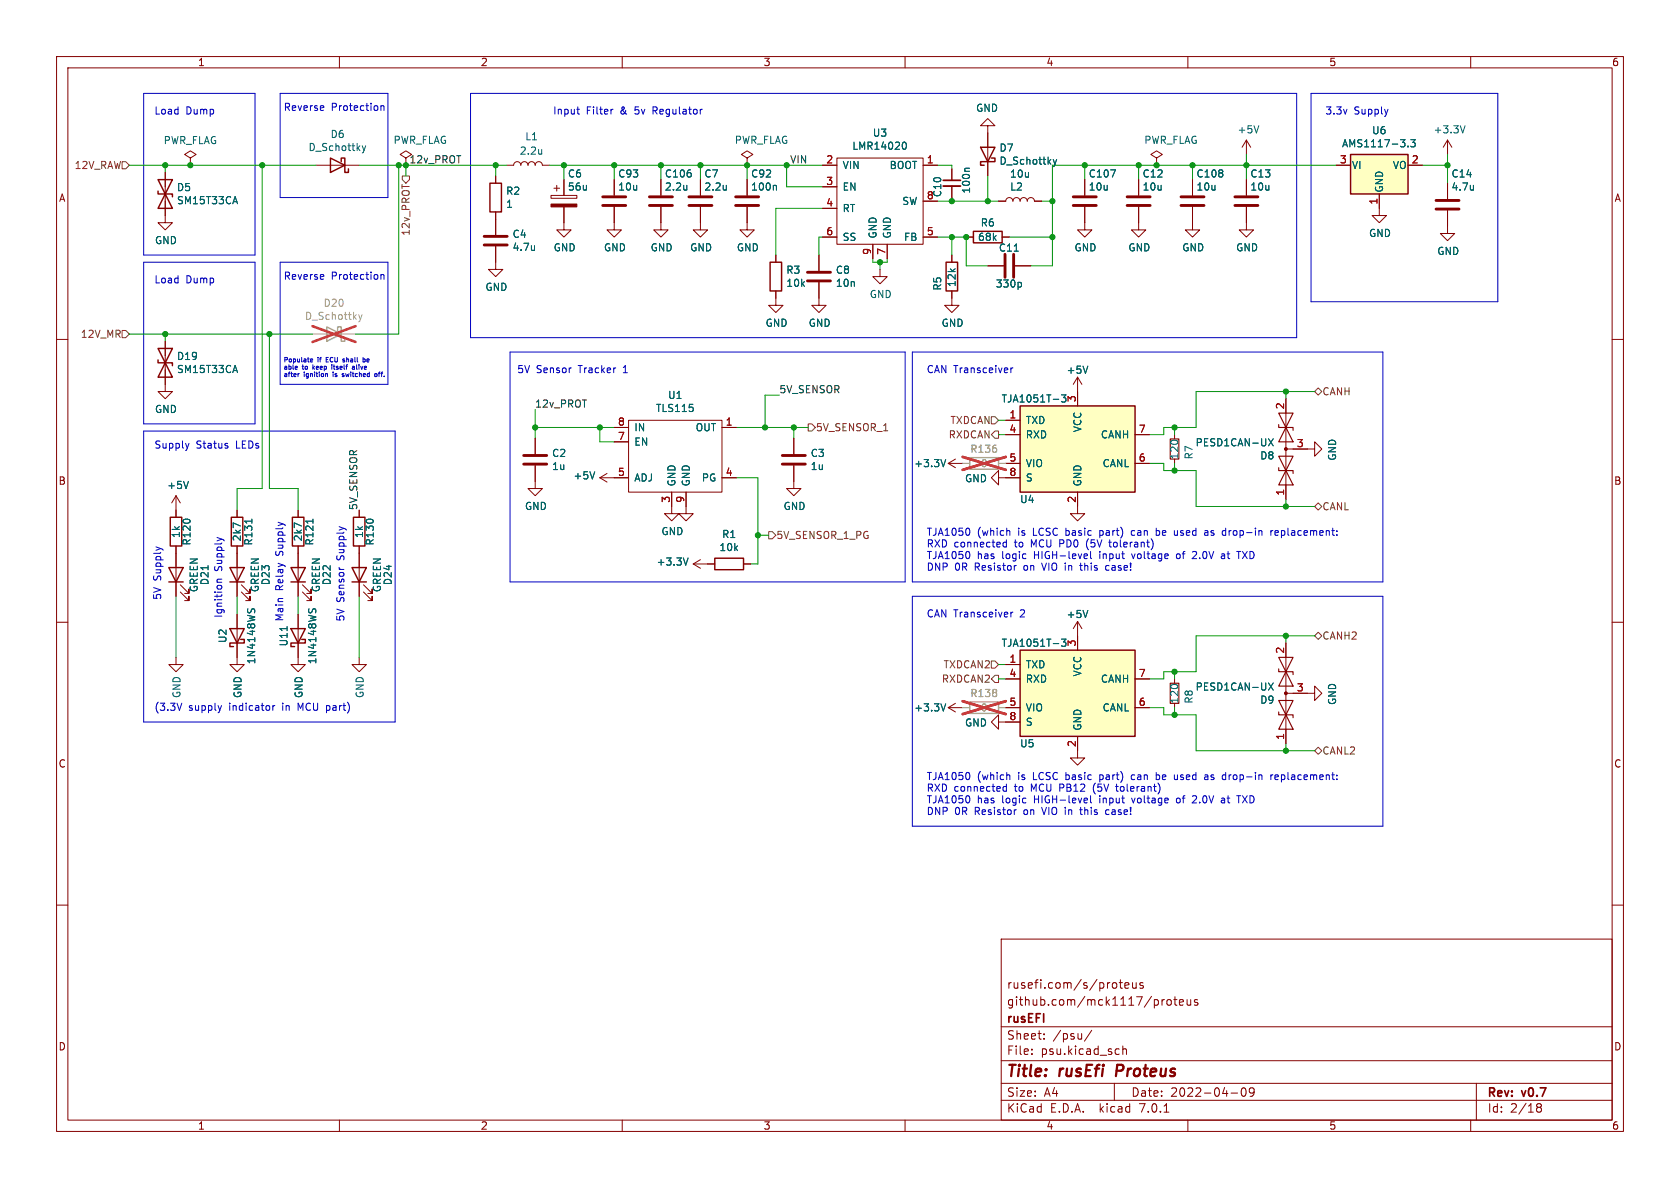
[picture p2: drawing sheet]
<svg xmlns="http://www.w3.org/2000/svg" width="297mm" height="210mm" viewBox="0 0 297 210" stroke-linecap="round" stroke-linejoin="round" font-family="sans-serif">
<defs><g id="words">
<g font-size="2.8" fill="#840000">
<text x="178" y="190.8">Title:</text>
<text x="187.4" y="190.8">rusEfi</text>
<text x="198" y="190.8">Proteus</text>
</g>
<g font-size="2.1" fill="#840000">
<text x="178" y="177.9">github.com/mck1117/proteus</text>
<text x="178" y="174.9">rusefi.com/s/proteus</text>
<text x="178" y="183.9">Sheet:</text>
<text x="178" y="181.1">rusEFI</text>
<text x="186.2" y="183.9">/psu/</text>
<text x="178" y="186.6">File:</text>
<text x="184" y="186.6">psu.kicad_sch</text>
<text x="178" y="196.8">KiCad</text>
<text x="178" y="194">Size:</text>
<text x="184.6" y="194">A4</text>
<text x="185.7" y="196.8">E.D.A.</text>
<text x="194.4" y="196.8">kicad</text>
<text x="200" y="194">Date:</text>
<text x="201.5" y="196.8">7.0.1</text>
<text x="206.9" y="194">2022-04-09</text>
<text x="263" y="194.2">Rev:</text>
<text x="263" y="196.8">Id:</text>
<text x="267" y="196.8">2/18</text>
<text x="269.2" y="194.2">v0.7</text>
</g>
<g font-size="1.8" fill="#840000">
<text x="35" y="11.8">1</text>
<text x="85" y="11.8">2</text>
<text x="135" y="11.8">3</text>
<text x="185" y="11.8">4</text>
<text x="235" y="11.8">5</text>
<text x="285" y="11.8">6</text>
<text x="10.4" y="35.8">A</text>
<text x="285.4" y="35.8">A</text>
<text x="10.3" y="85.8">B</text>
<text x="285.3" y="85.8">B</text>
<text x="10.3" y="135.8">C</text>
<text x="285.3" y="135.8">C</text>
<text x="10.3" y="185.8">D</text>
<text x="285.3" y="185.8">D</text>
<text x="35" y="199.8">1</text>
<text x="85" y="199.8">2</text>
<text x="135" y="199.8">3</text>
<text x="185" y="199.8">4</text>
<text x="235" y="199.8">5</text>
<text x="285" y="199.8">6</text>
</g>
<g font-size="1.8" fill="#0000c2">
<text x="27.3" y="20.3">Load</text>
<text x="32.9" y="20.3">Dump</text>
<text x="50.2" y="19.7">Reverse</text>
<text x="58.6" y="19.7">Protection</text>
<text x="97.8" y="20.3">Input</text>
<text x="103.7" y="20.3">Filter</text>
<text x="109.7" y="20.3">&amp;</text>
<text x="112.4" y="20.3">5v</text>
<text x="115.7" y="20.3">Regulator</text>
<text x="234.3" y="20.3">3.3v</text>
<text x="239.4" y="20.3">Supply</text>
<text x="27.3" y="50.2">Load</text>
<text x="32.9" y="50.2">Dump</text>
<text x="50.2" y="49.5">Reverse</text>
<text x="58.6" y="49.5">Protection</text>
<text x="91.4" y="66">5V Sensor</text>
<text x="102.3" y="66">Tracker</text>
<text x="110.3" y="66">1</text>
<text x="163.8" y="66">CAN Transceiver</text>
<text x="27.3" y="79.4">Supply</text>
<text x="34.7" y="79.4">Status</text>
<text x="41.8" y="79.4">LEDs</text>
<text x="163.8" y="94.8">TJA1050</text>
<text x="172.8" y="94.8">(which</text>
<text x="180" y="94.8">is</text>
<text x="182.8" y="94.8">LCSC basic</text>
<text x="194.8" y="94.8">part)</text>
<text x="200.5" y="94.8">can</text>
<text x="205" y="94.8">be</text>
<text x="208.3" y="94.8">used</text>
<text x="213.8" y="94.8">as</text>
<text x="217.1" y="94.8">drop-in</text>
<text x="225.8" y="94.8">replacement:</text>
<text x="39.4" y="101" transform="rotate(-90 39.4 101)">Supply</text>
<text x="50.2" y="98.2" transform="rotate(-90 50.2 98.2)">Supply</text>
<text x="61" y="99" transform="rotate(-90 61 99)">Supply</text>
<text x="163.8" y="96.9">RXD connected</text>
<text x="163.8" y="98.9">TJA1050</text>
<text x="163.8" y="101">DNP 0R</text>
<text x="172.4" y="101">Resistor</text>
<text x="172.8" y="98.9">has</text>
<text x="177.2" y="98.9">logic</text>
<text x="179.4" y="96.9">to</text>
<text x="181.1" y="101">on</text>
<text x="182.4" y="96.9">MCU PD0</text>
<text x="183" y="98.9">HIGH-level</text>
<text x="184.5" y="101">VIO in</text>
<text x="191.5" y="101">this</text>
<text x="192.4" y="96.9">(5V</text>
<text x="194.6" y="98.9">input</text>
<text x="196.1" y="101">case!</text>
<text x="196.6" y="96.9">tolerant)</text>
<text x="200.5" y="98.9">voltage</text>
<text x="208.5" y="98.9">of</text>
<text x="211.5" y="98.9">2.0V</text>
<text x="216.7" y="98.9">at</text>
<text x="219.6" y="98.9">TXD</text>
<text x="28.6" y="106" transform="rotate(-90 28.6 106)">5V Supply</text>
<text x="50.2" y="104.4" transform="rotate(-90 50.2 104.4)">Relay</text>
<text x="39.4" y="109.2" transform="rotate(-90 39.4 109.2)">Ignition</text>
<text x="50.2" y="109.9" transform="rotate(-90 50.2 109.9)">Main</text>
<text x="61" y="109.9" transform="rotate(-90 61 109.9)">5V Sensor</text>
<text x="163.8" y="109.2">CAN Transceiver</text>
<text x="180.4" y="109.2">2</text>
<text x="27.3" y="125.7">(3.3V</text>
<text x="33.4" y="125.7">supply</text>
<text x="40.6" y="125.7">indicator</text>
<text x="50.1" y="125.7">in</text>
<text x="52.9" y="125.7">MCU part)</text>
<text x="163.8" y="138">TJA1050</text>
<text x="172.8" y="138">(which</text>
<text x="180" y="138">is</text>
<text x="182.8" y="138">LCSC basic</text>
<text x="194.8" y="138">part)</text>
<text x="200.5" y="138">can</text>
<text x="205" y="138">be</text>
<text x="208.3" y="138">used</text>
<text x="213.8" y="138">as</text>
<text x="217.1" y="138">drop-in</text>
<text x="225.8" y="138">replacement:</text>
<text x="163.8" y="140">RXD connected</text>
<text x="163.8" y="142.1">TJA1050</text>
<text x="172.8" y="142.1">has</text>
<text x="177.2" y="142.1">logic</text>
<text x="179.4" y="140">to</text>
<text x="182.4" y="140">MCU PB12</text>
<text x="183" y="142.1">HIGH-level</text>
<text x="193.6" y="140">(5V</text>
<text x="194.6" y="142.1">input</text>
<text x="197.9" y="140">tolerant)</text>
<text x="200.5" y="142.1">voltage</text>
<text x="208.5" y="142.1">of</text>
<text x="211.5" y="142.1">2.0V</text>
<text x="216.7" y="142.1">at</text>
<text x="219.6" y="142.1">TXD</text>
<text x="163.8" y="144.1">DNP 0R</text>
<text x="172.4" y="144.1">Resistor</text>
<text x="181.1" y="144.1">on</text>
<text x="184.5" y="144.1">VIO in</text>
<text x="191.5" y="144.1">this</text>
<text x="196.1" y="144.1">case!</text>
</g>
<g font-size="1.8" fill="#006464">
<text x="172.5" y="19.9">GND</text>
<text x="218.7" y="23.7">+5V</text>
<text x="242.5" y="23.9">U6</text>
<text x="253.4" y="23.7">+3.3V</text>
<text x="28.9" y="25.6">PWR_FLAG</text>
<text x="54.5" y="26.9">D_Schottky</text>
<text x="58.4" y="24.5">D6</text>
<text x="69.5" y="25.6">PWR_FLAG</text>
<text x="91.8" y="27.5">2.2u</text>
<text x="92.8" y="25">L1</text>
<text x="129.8" y="25.6">PWR_FLAG</text>
<text x="150.6" y="26.6">LMR14020</text>
<text x="154.2" y="24.3">U3</text>
<text x="176.6" y="27">D7</text>
<text x="176.6" y="29.3">D_Schottky</text>
<text x="202.2" y="25.6">PWR_FLAG</text>
<text x="237.2" y="26.2">AMS1117-3.3</text>
<text x="31.2" y="33.9">D5</text>
<text x="89.4" y="34.6">R2</text>
<text x="100.3" y="31.5">C6</text>
<text x="100.3" y="33.8">56u</text>
<text x="109.2" y="31.5">C93</text>
<text x="109.2" y="33.8">10u</text>
<text x="117.5" y="31.5">C106</text>
<text x="117.5" y="33.8">2.2u</text>
<text x="124.5" y="31.5">C7</text>
<text x="124.5" y="33.8">2.2u</text>
<text x="132.7" y="31.5">C92</text>
<text x="132.7" y="33.8">100n</text>
<text x="149" y="30">VIN</text>
<text x="149" y="33.8">EN</text>
<text x="157.2" y="30">BOOT</text>
<text x="163.8" y="35.3">8</text>
<text x="166.6" y="34.9" transform="rotate(-90 166.6 34.9)">C10</text>
<text x="171.6" y="34.3" transform="rotate(-90 171.6 34.3)">100n</text>
<text x="178.5" y="31.6">10u</text>
<text x="178.5" y="33.8">L2</text>
<text x="192.4" y="31.5">C107</text>
<text x="192.4" y="33.8">10u</text>
<text x="201.9" y="31.5">C12</text>
<text x="201.9" y="33.8">10u</text>
<text x="211.5" y="31.5">C108</text>
<text x="211.5" y="33.8">10u</text>
<text x="221" y="31.5">C13</text>
<text x="221" y="33.8">10u</text>
<text x="239" y="30">VI</text>
<text x="244.7" y="34" transform="rotate(-90 244.7 34)">GND</text>
<text x="246.1" y="30">VO</text>
<text x="256.5" y="31.5">C14</text>
<text x="256.5" y="33.8">4.7u</text>
<text x="31.2" y="36.3">SM15T33CA</text>
<text x="89.4" y="36.9">1</text>
<text x="149" y="37.7">RT</text>
<text x="159.4" y="36.4">SW</text>
<text x="173.3" y="40.2">R6</text>
<text x="27.3" y="43.3">GND</text>
<text x="90.6" y="42.2">C4</text>
<text x="90.6" y="44.5">4.7u</text>
<text x="97.8" y="44.6">GND</text>
<text x="106.7" y="44.6">GND</text>
<text x="115" y="44.6">GND</text>
<text x="122" y="44.6">GND</text>
<text x="130.2" y="44.6">GND</text>
<text x="149" y="42.7">SS</text>
<text x="155.1" y="42.2" transform="rotate(-90 155.1 42.2)">GND</text>
<text x="157.7" y="42.2" transform="rotate(-90 157.7 42.2)">GND</text>
<text x="159.7" y="42.7">FB</text>
<text x="172.8" y="42.7">68k</text>
<text x="176.5" y="44.6">C11</text>
<text x="189.9" y="44.6">GND</text>
<text x="199.4" y="44.6">GND</text>
<text x="208.9" y="44.6">GND</text>
<text x="218.5" y="44.6">GND</text>
<text x="242" y="42">GND</text>
<text x="254" y="45.2">GND</text>
<text x="85.8" y="51.6">GND</text>
<text x="138.9" y="48.6">R3</text>
<text x="138.9" y="50.9">10k</text>
<text x="147.7" y="48.6">C8</text>
<text x="147.7" y="50.9">10n</text>
<text x="153.7" y="52.8">GND</text>
<text x="166.6" y="51.4" transform="rotate(-90 166.6 51.4)">R5</text>
<text x="169.1" y="50.8" transform="rotate(-90 169.1 50.8)">12k</text>
<text x="176" y="51">330p</text>
<text x="135.3" y="57.9">GND</text>
<text x="142.9" y="57.9">GND</text>
<text x="166.4" y="57.9">GND</text>
<text x="31.2" y="63.8">D19</text>
<text x="31.2" y="66.1">SM15T33CA</text>
<text x="118" y="70.7">U1</text>
<text x="177" y="71.3">TJA1051T-3</text>
<text x="188.5" y="66.2">+5V</text>
<text x="27.3" y="73.2">GND</text>
<text x="112.1" y="76.4">IN</text>
<text x="115.9" y="73">TLS115</text>
<text x="122.9" y="76.4">OUT</text>
<text x="181.4" y="75.1">TXD</text>
<text x="181.4" y="77.7">RXD</text>
<text x="191.3" y="76.5" transform="rotate(-90 191.3 76.5)">VCC</text>
<text x="194.5" y="77.7">CANH</text>
<text x="97.5" y="80.9">C2</text>
<text x="97.5" y="83.2">1u</text>
<text x="112.1" y="78.9">EN</text>
<text x="143.3" y="80.9">C3</text>
<text x="143.3" y="83.2">1u</text>
<text x="161.6" y="82.7">+3.3V</text>
<text x="181.4" y="82.7">VIO</text>
<text x="194.8" y="82.7">CANL</text>
<text x="208.5" y="81.3" transform="rotate(-90 208.5 81.3)">120</text>
<text x="211" y="81.3" transform="rotate(-90 211 81.3)">R7</text>
<text x="211.3" y="79.1">PESD1CAN-UX</text>
<text x="222.7" y="81.4">D8</text>
<text x="236.4" y="81.5" transform="rotate(-90 236.4 81.5)">GND</text>
<text x="29.5" y="86.6">+5V</text>
<text x="101.3" y="84.9">+5V</text>
<text x="112.1" y="85.3">ADJ</text>
<text x="119.6" y="86" transform="rotate(-90 119.6 86)">GND</text>
<text x="122.1" y="86" transform="rotate(-90 122.1 86)">GND</text>
<text x="124" y="85.3">PG</text>
<text x="170.5" y="85.4">GND</text>
<text x="180.3" y="89.1">U4</text>
<text x="181.4" y="85.3">S</text>
<text x="191.3" y="86" transform="rotate(-90 191.3 86)">GND</text>
<text x="31.9" y="95.2" transform="rotate(-90 31.9 95.2)">1k</text>
<text x="42.7" y="95.8" transform="rotate(-90 42.7 95.8)">2k7</text>
<text x="53.5" y="95.8" transform="rotate(-90 53.5 95.8)">2k7</text>
<text x="64.3" y="95.2" transform="rotate(-90 64.3 95.2)">1k</text>
<text x="92.7" y="90.3">GND</text>
<text x="116.9" y="94.8">GND</text>
<text x="127.6" y="95.3">R1</text>
<text x="138.5" y="90.3">GND</text>
<text x="33.8" y="96.5" transform="rotate(-90 33.8 96.5)">R120</text>
<text x="44.8" y="96.5" transform="rotate(-90 44.8 96.5)">R131</text>
<text x="55.6" y="96.5" transform="rotate(-90 55.6 96.5)">R121</text>
<text x="66.2" y="96.5" transform="rotate(-90 66.2 96.5)">R130</text>
<text x="116" y="100.1">+3.3V</text>
<text x="127.1" y="97.6">10k</text>
<text x="35.1" y="104.7" transform="rotate(-90 35.1 104.7)">GREEN</text>
<text x="37" y="103.5" transform="rotate(-90 37 103.5)">D21</text>
<text x="45.9" y="104.7" transform="rotate(-90 45.9 104.7)">GREEN</text>
<text x="47.8" y="103.5" transform="rotate(-90 47.8 103.5)">D23</text>
<text x="56.7" y="104.7" transform="rotate(-90 56.7 104.7)">GREEN</text>
<text x="58.6" y="103.5" transform="rotate(-90 58.6 103.5)">D22</text>
<text x="67.5" y="104.7" transform="rotate(-90 67.5 104.7)">GREEN</text>
<text x="69.4" y="103.5" transform="rotate(-90 69.4 103.5)">D24</text>
<text x="40.2" y="113.7" transform="rotate(-90 40.2 113.7)">U2</text>
<text x="188.5" y="109.4">+5V</text>
<text x="45.3" y="117.5" transform="rotate(-90 45.3 117.5)">1N4148WS</text>
<text x="51" y="114.3" transform="rotate(-90 51 114.3)">U11</text>
<text x="56.1" y="117.5" transform="rotate(-90 56.1 117.5)">1N4148WS</text>
<text x="177" y="114.5">TJA1051T-3</text>
<text x="181.4" y="118.3">TXD</text>
<text x="191.3" y="119.7" transform="rotate(-90 191.3 119.7)">VCC</text>
<text x="32.1" y="123.5" transform="rotate(-90 32.1 123.5)">GND</text>
<text x="42.9" y="123.5" transform="rotate(-90 42.9 123.5)">GND</text>
<text x="53.7" y="123.5" transform="rotate(-90 53.7 123.5)">GND</text>
<text x="64.5" y="123.5" transform="rotate(-90 64.5 123.5)">GND</text>
<text x="161.6" y="125.9">+3.3V</text>
<text x="181.4" y="120.8">RXD</text>
<text x="181.4" y="125.9">VIO</text>
<text x="194.5" y="120.8">CANH</text>
<text x="194.8" y="125.9">CANL</text>
<text x="208.5" y="124.5" transform="rotate(-90 208.5 124.5)">120</text>
<text x="211" y="124.5" transform="rotate(-90 211 124.5)">R8</text>
<text x="211.3" y="122.2">PESD1CAN-UX</text>
<text x="222.7" y="124.5">D9</text>
<text x="236.4" y="124.7" transform="rotate(-90 236.4 124.7)">GND</text>
<text x="170.5" y="128.6">GND</text>
<text x="181.4" y="128.5">S</text>
<text x="191.3" y="129.2" transform="rotate(-90 191.3 129.2)">GND</text>
<text x="180.3" y="132.3">U5</text>
</g>
<g font-size="1.8" fill="#0f0f0f">
<text x="72.4" y="28.9">12v_PROT</text>
<text x="139.7" y="28.9">VIN</text>
<text x="137.8" y="69.6">5V_SENSOR</text>
<text x="94.6" y="72.1">12v_PROT</text>
<text x="63.2" y="90.2" transform="rotate(-90 63.2 90.2)">5V_SENSOR</text>
</g>
<g font-size="1.8" fill="#a90000">
<text x="146" y="29">2</text>
<text x="163.8" y="29">1</text>
<text x="236.8" y="29">3</text>
<text x="249.5" y="29">2</text>
<text x="146" y="32.8">3</text>
<text x="146" y="36.6">4</text>
<text x="146" y="41.7">6</text>
<text x="163.8" y="41.7">5</text>
<text x="243.6" y="36.2" transform="rotate(-90 243.6 36.2)">1</text>
<text x="154.1" y="45.1" transform="rotate(-90 154.1 45.1)">9</text>
<text x="156.6" y="45.1" transform="rotate(-90 156.6 45.1)">7</text>
<text x="190.2" y="71.2" transform="rotate(-90 190.2 71.2)">3</text>
<text x="109.2" y="77.9">7</text>
<text x="109.2" y="75.3">8</text>
<text x="128.2" y="75.3">1</text>
<text x="178.4" y="74">1</text>
<text x="178.4" y="76.6">4</text>
<text x="201.3" y="76.6">7</text>
<text x="227.1" y="72.4" transform="rotate(-90 227.1 72.4)">2</text>
<text x="178.4" y="81.7">5</text>
<text x="201.3" y="81.7">6</text>
<text x="229.2" y="79.1">3</text>
<text x="109.2" y="84.2">5</text>
<text x="118.5" y="88.9" transform="rotate(-90 118.5 88.9)">3</text>
<text x="121" y="88.9" transform="rotate(-90 121 88.9)">9</text>
<text x="128.2" y="84.2">4</text>
<text x="178.4" y="84.2">8</text>
<text x="190.2" y="88.9" transform="rotate(-90 190.2 88.9)">2</text>
<text x="227.1" y="87.7" transform="rotate(-90 227.1 87.7)">1</text>
<text x="178.4" y="117.2">1</text>
<text x="178.4" y="119.8">4</text>
<text x="190.2" y="114.3" transform="rotate(-90 190.2 114.3)">3</text>
<text x="201.3" y="119.8">7</text>
<text x="227.1" y="115.6" transform="rotate(-90 227.1 115.6)">2</text>
<text x="178.4" y="124.8">5</text>
<text x="201.3" y="124.8">6</text>
<text x="229.2" y="122.3">3</text>
<text x="178.4" y="127.4">8</text>
<text x="227.1" y="130.8" transform="rotate(-90 227.1 130.8)">1</text>
<text x="190.2" y="132.1" transform="rotate(-90 190.2 132.1)">2</text>
</g>
<g font-size="1.8" fill="#725600">
<text x="13.1" y="30">12V_RAW</text>
<text x="72.6" y="41.8" transform="rotate(-90 72.6 41.8)">12v_PROT</text>
<text x="14.2" y="59.9">12V_MR</text>
<text x="233.8" y="70">CANH</text>
<text x="144.2" y="76.4">5V_SENSOR_1</text>
<text x="167.6" y="77.7">RXDCAN</text>
<text x="167.9" y="75.1">TXDCAN</text>
<text x="137.3" y="95.4">5V_SENSOR_1_PG</text>
<text x="233.8" y="90.4">CANL</text>
<text x="233.8" y="113.2">CANH2</text>
<text x="166.7" y="118.3">TXDCAN2</text>
<text x="166.4" y="120.8">RXDCAN2</text>
<text x="233.8" y="133.5">CANL2</text>
</g>
<g font-size="1.8" fill="#989898">
<text x="53.9" y="56.7">D_Schottky</text>
<text x="57.1" y="54.4">D20</text>
<text x="171.5" y="80.2">R136</text>
<text x="173.3" y="82.7">0</text>
<text x="171.5" y="123.4">R138</text>
<text x="173.3" y="125.9">0</text>
</g>
<g font-size="1.1" fill="#0000c2">
<text x="50.2" y="64.1">Populate</text>
<text x="50.2" y="65.4">able</text>
<text x="53.5" y="65.4">to</text>
<text x="55.6" y="65.4">keep</text>
<text x="56.3" y="64.1">if</text>
<text x="57.9" y="64.1">ECU</text>
<text x="59.1" y="65.4">itself</text>
<text x="61.1" y="64.1">shall</text>
<text x="63" y="65.4">alive</text>
<text x="64.9" y="64.1">be</text>
<text x="50.2" y="66.7">after</text>
<text x="53.8" y="66.7">ignition</text>
<text x="59.1" y="66.7">is</text>
<text x="61" y="66.7">switched</text>
<text x="67" y="66.7">off.</text>
</g>
</g></defs>
<g fill="none" stroke="#840000" stroke-width=".18">
<path d="M10 10h277v190h-277zM12 12h273v186h-273zM60 10v2M110 10v2M160 10v2M210 10v2M260 10v2M29.2 30.5v8.9h1.3l-1.3 1.2-1.3-1.2h1.3M33.7 27.9l1-.6-1-.6-1.1 .6 1.1 .6v1.3M33.7 29.2h.1M55.9 29.2h7.6M71.8 27.9l1-.6-1-.6-1.1 .6 1.1 .6v1.3"/>
<path d="M71.8 29.2h.1M87.6 31.1v1.3M87.6 37.5v4M89.5 29.2h1.3a.64 .64 0 0 1 .6-.6 .64 .64 0 0 1 .7 .6 .64 .64 0 0 1 .6-.6 .64 .64 0 0 1 .6 .6 .64 .64 0 0 1 .7-.6 .64 .64 0 0 1 .6 .6 .64 .64 0 0 1 .6-.6 .64 .64 0 0 1 .7 .6h1.3M97.4 34.5h4.6v.6h-4.6zM97.9 33.3h1M98.4 32.8v1M99.7 36.6v4h1.3l-1.3 1.3-1.3-1.3h1.3M99.7 31.8v2.7M108.6 36.6v4h1.3l-1.3 1.3-1.3-1.3h1.3M108.6 31.8v2.7M116.8 36.6v4h1.3l-1.3 1.3-1.2-1.3h1.2"/>
<path d="M116.8 31.8v2.7M123.8 36.6v4h1.3l-1.3 1.3-1.2-1.3h1.2M123.8 31.8v2.7M132.1 36.6v4h1.2l-1.2 1.3-1.3-1.3h1.3M132.1 27.9l1-.6-1-.6-1 .6 1 .6v1.3M132.1 29.2h.1M132.1 31.8v2.7M145.4 29.2h2.6M145.4 33h2.6M145.4 36.8h2.6M148 27.9h15.2v15.3h-15.2zM163.2 29.2h2.5"/>
<path d="M163.2 35.6h2.5M168.3 29.8v2.1M168.3 32.9v2M174.6 22.2h1.3l-1.3-1.2-1.2 1.2h1.2v8.9M176.5 35.6h1.3a.64 .64 0 0 1 .6-.7 .64 .64 0 0 1 .7 .7 .64 .64 0 0 1 .6-.7 .64 .64 0 0 1 .6 .7 .64 .64 0 0 1 .7-.7 .64 .64 0 0 1 .6 .7 .64 .64 0 0 1 .6-.7 .64 .64 0 0 1 .7 .7h1.2M191.8 36.6v4h1.2l-1.2 1.3-1.3-1.3h1.3M191.8 31.8v2.7M201.3 36.6v4h1.3l-1.3 1.3-1.3-1.3h1.3M201.3 31.8v2.7M204.5 27.9l1-.6-1-.6-1 .6 1 .6v1.3M204.5 29.2h.1M210.8 36.6v4h1.3l-1.3 1.3-1.3-1.3h1.3"/>
<path d="M210.8 31.8v2.7M220.3 36.6v4h1.3l-1.3 1.3-1.2-1.3h1.2M220.3 24.8l-.7 1.2M220.3 24.8v2.5M220.3 31.8v2.7M220.3 24.8l.8 1.2M236.2 29.2h2.6M243.8 34.3v3.8h1.3l-1.3 1.3-1.2-1.3h1.2M248.9 29.2h2.6M255.9 37.2v4.1h1.3l-1.3 1.2-1.3-1.2h1.3M255.9 24.8v2.5M255.9 32.4v2.8"/>
<path d="M255.9 24.8l-.8 1.2M255.9 24.8l.8 1.2M10 60h2M87.6 43.6v4h1.3l-1.3 1.3-1.2-1.3h1.2M137.2 51.4v2.6h1.2l-1.2 1.2-1.3-1.2h1.3M137.2 45.1v1.3M144.8 49.9v4.1h1.2l-1.2 1.2-1.3-1.2h1.3M144.8 45.1v2.8M145.4 41.9h2.6M154.3 43.2v2.5M155.6 47.6v1.3h1.2l-1.2 1.3-1.3-1.3h1.3M156.8 43.2v2.5"/>
<path d="M163.2 41.9h2.5M168.3 51.4v2.6h1.2l-1.2 1.2-1.3-1.2h1.3M168.3 45.1v1.3M170.8 41.9h1.3M174.6 47h2.8M177.2 41.9h1.2M179.5 47h2.7M285 60h2M29.2 60.3v8.9h1.3l-1.3 1.3-1.3-1.3h1.3M94.6 77.5v2.8M108.6 75.6h2.5M108.6 78.1h2.5"/>
<path d="M111.1 74.3h16.5v12.7h-16.5zM127.6 75.6h2.6M140.3 77.5v2.8M177.8 74.3h2.5M177.8 76.8h2.5M190.5 66.7l-.8 1.2M190.5 66.7v5.1M190.5 66.7l.8 1.2M200.7 76.8h2.5M207.6 76.8v.8M227.3 79.4h5.1v1.2l1.3-1.2-1.3-1.3v1.3M227.3 70.5v17.8"/>
<path d="M31.1 87.6l-.7 1.3M31.1 87.6v3.8M31.1 96.5v8.9M31.1 87.6l.8 1.3M41.9 90.2v1.2M41.9 96.5v8.9M52.7 90.2v1.2M52.7 96.5v8.9M63.5 90.2v1.2M63.5 96.5v8.9M94.6 82.3v4.1h1.3l-1.3 1.2-1.3-1.2h1.3M106 84.5l1.3 .7"/>
<path d="M106 84.5h5.1M107.3 83.7l-1.3 .8M118.7 87v3.8h1.3l-1.3 1.3-1.2-1.3h1.2M121.3 87v3.8h1.3l-1.3 1.3-1.3-1.3h1.3M122.6 99.7l1.2 .8M122.6 99.7h3.8M123.8 98.9l-1.2 .8M127.6 84.5h2.6M131.4 99.7h1.3M140.3 82.3v4.1h1.3l-1.3 1.2-1.2-1.2h1.2M167.6 81.9l1.3 .8M167.6 81.9h2.6"/>
<path d="M168.9 81.2l-1.3 .7M176.5 84.5v-1.3l-1.2 1.3 1.2 1.2v-1.2h3.8M177.8 81.9h2.5M190.5 87v3.8h1.3l-1.3 1.3-1.3-1.3h1.3M200.7 81.9h2.5M207.6 81.2v.7M10 110h2M31.1 116.2v1.3h1.3l-1.3 1.2-1.3-1.2h1.3M31.9 104.6l1.5 1.6v-.8v.8h-.8M31.9 103.4l1.5 1.5v-.8v.8h-.8M41.9 108.6v8.9h1.3l-1.3 1.2-1.3-1.2h1.3M42.7 104.6l1.5 1.6v-.8v.8h-.8"/>
<path d="M42.7 103.4l1.5 1.5v-.8v.8h-.8M52.7 108.6v8.9h1.3l-1.3 1.2-1.3-1.2h1.3M53.5 104.6l1.5 1.6v-.8v.8h-.8M53.5 103.4l1.5 1.5v-.8v.8h-.8M63.5 116.2v1.3h1.3l-1.3 1.2-1.3-1.2h1.3M64.3 104.6l1.5 1.6v-.8v.8h-.8M64.3 103.4l1.5 1.5v-.8v.8h-.8M177.8 117.5h2.5M190.5 109.9v5M190.5 109.9l-.8 1.2M190.5 109.9l.8 1.2M227.3 113.7v17.7"/>
<path d="M285 110h2M167.6 125.1l1.3 .8M167.6 125.1h2.6M168.9 124.3l-1.3 .8M176.5 127.6v-1.2l-1.2 1.2 1.2 1.3v-1.3h3.8M177.8 125.1h2.5M177.8 120h2.5M190.5 130.2v3.8h1.3l-1.3 1.3-1.3-1.3h1.3M200.7 125.1h2.5M200.7 120h2.5M207.6 120v.8M207.6 124.3v.8"/>
<path d="M227.3 122.6h5.1v1.2l1.3-1.2-1.3-1.3v1.3M10 160h2M285 160h2M177 166h108v32h-108zM197.9 173.7h.5M198.1 173.2v1.3l.3 .2M198.9 174.2l.7-.1-.1-.3-.4-.1-.2 .2v.7h.6M200.2 173.7l.1 .9 .3 .1 .3-.1M200.9 173.7v1M202.1 173.8l-.4-.1-.2 .2 .1 .2 .5 .2v.3h-.6M205.9 176.7l-.3 .1-.2 .2M206.4 176.8l.2-.1 .4 .1 .1 .6-.2 .2-.3 .1-.2-.1z"/>
<path d="M207.5 176.7h.6M207.7 176.2v1.3l.4 .2M208.5 177.2l.7-.1-.1-.3-.4-.1-.2 .2 .1 .7h.5M209.9 176.7v.9l.4 .1 .2-.1M210.5 176.7v1M211.7 176.8l-.3-.1-.3 .2 .1 .2 .5 .2v.3h-.6M60 198v2M110 198v2M160 198v2M177 194.5h108M177 191.5h108M177 187.5h108"/>
<path d="M177 181.5h108M182.4 186.3v.1M182.4 185.5v.1M184.6 183.6v.1M184.6 182.8v.1M193 182.1l-1.3 2M197 191.5v3M197.7 185.4l.2 .1M197.9 186.3l-.2 .1M198.5 184.9v1.5M198.5 185.5l.2-.1 .4 .1v.9M205.8 196.6h.8"/>
<path d="M210 198v2M217.6 193.2h1.2M219.6 192.4l.2-.1a.81 .81 0 0 1 .6 .6 .81 .81 0 0 1-.3 .8l-.2 .1a.81 .81 0 0 1-.6-.6 .81 .81 0 0 1 .3-.8zM221.7 192.9l-.3 .3h-.4l-.1-.3 .1-.5 .4-.1 .2 .1a.99 .99 0 0 1-.3 1.4h-.3M260 198v2M261 191.5v6.5M271.7 195.6l.2 .1M271.7 195.2l.2-.1 .5 .1 .1 .3-.3 .2M271.9 195.7h.3M271.9 195.7l-.2 .2M272.2 195.7l.3 .3-.1 .5-.2 .1-.5-.1"/>
</g>
<path d="M57.8 57.8l2.5 1.3-2.5 1.2zM59.7 58.4v-.6h.6v2.5h.7v-.6M171.4 80.9h5.1v2h-5.1zM171.4 124.1h5.1v2h-5.1z" fill="none" stroke="#a1a1a1" stroke-width=".25"/>
<path d="M55.2 59.1h7.7M170.2 81.9h1.2M176.5 81.9h1.3M170.2 125.1h1.2M176.5 125.1h1.3" fill="none" stroke="#a1a1a1" stroke-width=".18"/>
<path d="M55.2 57.7l7.7 2.8M62.9 57.7l-7.7 2.8M170.2 80.8l7.6 2.3M177.8 80.8l-7.6 2.3M170.2 124l7.6 2.2M177.8 124l-7.6 2.2" fill="none" stroke="#eb3a3d" stroke-width=".46"/>
<g fill="none" stroke="#840000" stroke-width=".25">
<path d="M27.9 33.8v.5h2.6v.5M27.9 31.8l2.6 5h-2.6l2.6-5zM58.4 27.9l2.6 1.3-2.6 1.3zM60.3 28.6v-.7h.7v2.6h.6v-.7M86.6 32.4h2v5.1h-2zM173.4 26h2.5l-1.3 2.6zM175.3 27.9h.6v.7h-2.5v.6h.6M238.8 27.3h10.1v7h-10.1zM136.1 46.4h2.1v5h-2.1zM167.3 46.4h2v5h-2zM172.1 40.9h5.1v2h-5.1zM27.9 63.6v.5h2.6v.5"/>
<path d="M27.9 61.6l2.6 5.1h-2.6l2.6-5.1zM180.3 71.8h20.4v15.2h-20.4zM30.1 91.4h2v5.1h-2zM40.9 91.4h2v5.1h-2zM51.7 91.4h2v5.1h-2zM62.5 91.4h2v5.1h-2zM126.4 98.7h5v2h-5zM29.8 100.3h2.6l-1.3 2.6zM29.8 102.9h2.6M40.6 100.3h2.6l-1.3 2.6zM40.6 111.1h2.6l-1.3 2.6zM40.6 102.9h2.6"/>
<path d="M42.5 113h.7v.7h-2.6v.6h.7M51.4 111.1h2.6l-1.3 2.6zM51.4 100.3h2.6l-1.3 2.6zM51.4 102.9h2.6M53.3 113h.7v.7h-2.6v.6h.7M62.2 100.3h2.6l-1.3 2.6zM62.2 102.9h2.6M180.3 114.9h20.4v15.3h-20.4z"/>
</g>
<g fill="none" stroke="#006464" stroke-width=".18">
<path d="M41.6 34.8l.4 1.2M64 25.8l.3 .8M64.3 26.6l-.3 .4M64.6 25.8l-.3 .8M137.1 32.8l.2 .1v.7M159.8 25.1a.68 .68 0 0 1 .4 .7 .68 .68 0 0 1-.4 .6M171.4 29.7h-.7l-.1 .2M186.2 28.2l.3 .8M186.5 29l-.3 .5M186.8 28.2l-.3 .8M222.5 22.2l-.4 1.3M248.9 25.8v.2"/>
<path d="M249.4 24.7h.8l-.4 .5 .3 .1v.5l-.2 .2-.5-.2M259 22.2l-.4 1.3M180.5 50l.1 .1-.1 .6M41.6 64.6l.4 1.3M187.7 69.8h.7l-.4 .5h.3l.1 .2M188.4 70.8l-.2 .3-.5-.1M192.3 64.7l-.4 1.3M224.2 77.5l.9 1.3M225.1 77.5l-.9 1.3M33.3 85.1l-.4 1.3M44.5 91.8v.7M55.3 91.8v.7"/>
<path d="M105.1 83.4l-.4 1.3M121.7 98.6l-.5 1.3M167.2 81.2l-.4 1.3M43.8 107.6v.5M44.4 108.1l.1-.4 .3-.1 .2 .3v.3M50.8 110.8v.7M54.6 107.6v.5M55.2 108.1l.1-.4 .3-.1 .2 .3v.3M187.7 113h.7l-.4 .5h.3l.1 .2M188.4 114l-.2 .3-.5-.2M192.3 107.9l-.4 1.3M167.2 124.4l-.4 1.3"/>
<path d="M224.2 120.7l.9 1.3M225.1 120.7l-.9 1.3"/>
</g>
<g fill="none" stroke="#840000" stroke-width=".51">
<path d="M106.6 36.3h4M106.6 34.8h4M114.8 36.3h4.1M114.8 34.8h4.1M121.8 36.3h4.1M121.8 34.8h4.1M130 36.3h4.1M130 34.8h4.1M189.7 36.3h4.1M189.7 34.8h4.1M199.3 36.3h4M199.3 34.8h4"/>
<path d="M208.8 36.3h4.1M208.8 34.8h4.1M218.3 36.3h4.1M218.3 34.8h4.1M253.9 37h4M253.9 35.4h4M85.6 43.3h4.1M85.6 41.8h4.1M142.7 49.7h4.1M142.7 48.1h4.1M177.7 45v4M179.2 45v4"/>
<path d="M92.6 82h4M92.6 80.5h4M138.3 82h4.1M138.3 80.5h4.1"/>
</g>
<path d="M63.4 55.6l.3 .9M63.7 56.5l-.3 .4M64 55.6l-.3 .9" fill="none" stroke="#989898" stroke-width=".18"/>
<g fill="#ffffc2" stroke="#ffffc2" stroke-width=".18">
<path d="M238.8 27.3h10.1v7h-10.1z"/>
<path d="M180.3 71.8h20.4v15.2h-20.4z"/>
<path d="M180.3 114.9h20.4v15.3h-20.4z"/>
</g>
<path d="M206.9 77.6h1.5v3.6h-1.5zM226.1 75.1v.5h2.5v.5M226.1 73l2.5 5.1h-2.5l2.5-5.1zM226.1 82.7v.5h2.5v.5M226.1 80.6h2.5l-2.5 5.1h2.5zM226.1 118.2v.5h2.5v.6M226.1 116.2l2.5 5.1h-2.5l2.5-5.1zM206.9 120.8h1.5v3.5h-1.5zM226.1 125.9v.5h2.5v.5M226.1 123.8h2.5l-2.5 5.1h2.5z" fill="none" stroke="#840000" stroke-width=".2"/>
<path d="M166.8 32.9h3" fill="none" stroke="#840000" stroke-width=".33"/>
<path d="M166.8 31.9h3" fill="none" stroke="#840000" stroke-width=".3"/>
<g fill="#840000" stroke="#840000" stroke-width=".18">
<path d="M97.4 36.1h4.6v.5h-4.6z"/>
<circle cx="227.3" cy="122.6" r=".25"/>
<circle cx="227.3" cy="79.4" r=".25"/>
</g>
<g fill="none" stroke="#725600" stroke-width=".18">
<path d="M21.6 28.6h.6l.7 .6-.7 .6h-.6zM71.1 31.1h1.3v.7l-.6 .6-.7-.6zM21.6 58.4h.6l.7 .7-.7 .6h-.6zM142.9 74.9h.6l.6 .7-.6 .6h-.6zM175.3 76.8l.6-.6h.6v1.3h-.6zM175.3 73.7h.6l.6 .6-.6 .6h-.6zM232.4 69.2l.6-.6 .7 .6-.7 .7zM135.9 94h.6l.7 .6-.7 .7h-.6zM232.4 89.5l.6-.6 .7 .6-.7 .7zM175.3 116.8h.6l.6 .7-.6 .6h-.6zM232.4 112.4l.6-.6 .7 .6-.7 .6zM175.3 120l.6-.6h.6v1.3h-.6z"/>
<path d="M232.4 132.7l.6-.6 .7 .6-.7 .7z"/>
</g>
<g fill="none" stroke="#0000c2" stroke-width=".18">
<path d="M25.4 16.5h19.7v28.6h-19.7zM49.5 16.5h19.1v18.4h-19.1zM67.3 18.7v.8M67.3 18.8l.2-.1h.3l.1 .8M83.2 16.5h146v43.2h-146zM102 19.3h.4M108.4 19.3l-.3 .1M124.2 19.3l-.3 .1M231.8 16.5h33v36.8h-33zM102.2 20.1l.2 .1M25.4 46.4h19.7v28.5h-19.7zM49.5 46.4h19.1v21.5h-19.1z"/>
<path d="M67.3 48.5v.9M67.3 48.6l.2-.1 .3 .1 .1 .8M25.4 76.2h44.4v51.4h-44.4zM33.4 78.4l-.3 .8M40.2 78.9v.3M52.9 66l-.1 .1M54.9 63.9h.3M54.9 63.6l.1-.1 .3 .1-.4 .1M57.6 66.1h.3v.5M58.7 64.5v.1M58.7 64.7v.6M60.5 66.5l.2 .1"/>
<path d="M60.6 63.9l.2 .1M60.7 66l-.2 .2 .2 .1M60.8 63.5l-.2 .1 .2 .1M62.3 64.8h.3l.1 .5M62.7 64.9l-.4 .2 .1 .2 .3-.1M64.2 63.5h.2l.2 .1M64.2 63.2v.8M64.6 63.8l-.2 .2-.2-.1M66.6 66.1l-.2-.1-.2 .2 .1 .3h.3M90.2 62.2h69.8v40.7h-69.8zM161.3 62.2h83.2v40.7h-83.2zM178.7 65v.9"/>
<path d="M179.1 65l-.4 .3M177.3 96.5l.3 .2 .3-.1M177.9 95.4v1.3M177.9 95.9l-.3-.1-.3 .3M178.3 93.8l.2 .2v.6M179.7 100h-.3M190.9 100h.4M192.1 97.9l.2 .3-.7 .1M192.2 98.7l-.1 .1M192.8 97.5v1.1l.2 .2M196 95.8h.5M203.6 95.3a1.49 1.49 0 0 1 0 1.8"/>
<path d="M204.4 93.4v1.2M204.4 94.6h.1M204.5 93.8l-.1 .1M207.6 93.8v.7l.4 .1M211 97.5l-.2 .1M211.5 98l-.7 .8h.7M213.4 93.8l-.4 .1M213.4 94.2h-.3l-.2 .1 .1 .3h.4M216.2 94.6h.4M216.3 97.9l-.3 .1M216.4 98.3h-.3l-.2 .1 .1 .3 .4 .1M216.6 93.8l-.4 .1"/>
<path d="M218.6 97.5h.7M219 97.5v1.3M224.7 93.8v.8M225 93.8l-.3 .2M38.4 102.9h.8M39.2 102.4h-.8v.3l.1 .2M161.3 105.4h83.2v40.7h-83.2zM178.7 108.2v.9M179.1 108.2l-.4 .3M195.6 100l-.1 .2 .1 .5M32.1 124.3l-.4 1.3M39.2 124.7l-.3 .9"/>
<path d="M48.2 124.7v.9M48.6 124.7l-.4 .3M177.3 139.6l.3 .3 .3-.1M177.9 138.6v1.3M177.9 139.1l-.3-.1-.3 .3M178.3 137l.2 .2v.6M197.2 139h.5M204.4 136.5v1.3M204.4 137.8h.1M204.5 137h-.1M204.8 138.5a1.49 1.49 0 0 1 0 1.8M207.6 137v.6l.4 .2"/>
<path d="M213.4 137h-.4M213.4 137.3h-.3l-.2 .2 .1 .3h.4M216.2 137.8h.4M216.6 137h-.4M224.7 137v.8M225 137l-.3 .2M179.7 143.1l-.3 .1M190.9 143.1h.4M192.1 141.1l.2 .3-.7 .1M192.2 141.9h-.1M192.8 140.7v1.1l.2 .1M195.6 143.2l-.1 .2 .1 .5"/>
<path d="M211 140.7l-.2 .1M211.5 141.2l-.7 .7h.7M216.3 141.1h-.3M216.4 141.4h-.3l-.2 .2 .1 .3h.4M218.6 140.7h.7M219 140.7v1.2"/>
</g>
<g fill="none" stroke="#009600" stroke-width=".18">
<path d="M22.9 29.2h33M29.2 29.2v1.3M46.4 29.2v57.2h-4.5v3.8M63.5 29.2h26M70.5 29.2v29.9h-7.6M71.8 29.2v1.9M87.6 29.2v1.9M97.2 29.2h48.2M99.7 29.2v2.6M108.6 29.2v2.6M116.8 29.2v2.6M123.8 29.2v2.6"/>
<path d="M132.1 29.2v2.6M139.1 29.2v3.8h6.3M145.4 36.8h-8.2v8.3M165.7 29.2h2.6v.6M165.7 35.6h10.8M168.3 34.9v.7M174.6 31.1v4.5M184.1 35.6h2M191.8 29.2v2.6M201.3 29.2v2.6M210.8 29.2v2.6M220.3 27.3v4.5"/>
<path d="M236.2 29.2h-50.1v17.8h-3.9M251.5 29.2h4.4M255.9 27.3v5.1M22.9 59.1h32.3M29.2 59.1v1.2M47.6 59.1v27.3h5.1v3.8M145.4 41.9h-.6v3.2M154.3 45.7v.7h2.5v-.7M155.6 46.4v1.2M165.7 41.9h5.1v5.1h3.8M168.3 41.9v3.2M178.4 41.9h7.7"/>
<path d="M94.6 75.6h14M94.6 72.4v5.1M106 75.6v2.5h2.6M130.2 75.6h12.7M137.8 69.9h-2.5v5.7M140.3 75.6v1.9M176.5 74.3h1.3M176.5 76.8h1.3M207.6 75.6v1.2M227.3 69.2v1.3M232.4 69.2h-20.9v6.4h-5.8v1.2h-2.5M130.2 84.5h3.8v15.2h-1.3"/>
<path d="M134 94.6h1.9M203.2 81.9h2.5v1.3h5.8v6.3h20.9M207.6 81.9v1.3M227.3 88.3v1.2M31.1 105.4v10.8M41.9 105.4v3.2M52.7 105.4v3.2M63.5 105.4v10.8M176.5 117.5h1.3M207.6 118.7v1.3M227.3 112.4v1.3M232.4 112.4h-20.9v6.3h-5.8v1.3h-2.5"/>
<path d="M176.5 120h1.3M203.2 125.1h2.5v1.3h5.8v6.3h20.9M207.6 125.1v1.3M227.3 131.4v1.3"/>
</g>
<g fill="#009600" stroke="#009600" stroke-width=".18">
<circle cx="210.8" cy="29.2" r=".46"/>
<circle cx="204.5" cy="29.2" r=".46"/>
<circle cx="255.9" cy="29.2" r=".46"/>
<circle cx="220.3" cy="29.2" r=".46"/>
<circle cx="186.1" cy="35.6" r=".46"/>
<circle cx="186.1" cy="41.9" r=".46"/>
<circle cx="191.8" cy="29.2" r=".46"/>
<circle cx="201.3" cy="29.2" r=".46"/>
<circle cx="207.6" cy="126.4" r=".46"/>
<circle cx="227.3" cy="112.4" r=".46"/>
<circle cx="227.3" cy="132.7" r=".46"/>
<circle cx="207.6" cy="118.7" r=".46"/>
<circle cx="227.3" cy="69.2" r=".46"/>
<circle cx="227.3" cy="89.5" r=".46"/>
<circle cx="207.6" cy="83.2" r=".46"/>
<circle cx="207.6" cy="75.6" r=".46"/>
<circle cx="155.6" cy="46.4" r=".46"/>
<circle cx="168.3" cy="41.9" r=".46"/>
<circle cx="174.6" cy="35.6" r=".46"/>
<circle cx="170.8" cy="41.9" r=".46"/>
<circle cx="168.3" cy="35.6" r=".46"/>
<circle cx="94.6" cy="75.6" r=".46"/>
<circle cx="87.6" cy="29.2" r=".46"/>
<circle cx="71.8" cy="29.2" r=".46"/>
<circle cx="70.5" cy="29.2" r=".46"/>
<circle cx="99.7" cy="29.2" r=".46"/>
<circle cx="123.8" cy="29.2" r=".46"/>
<circle cx="116.8" cy="29.2" r=".46"/>
<circle cx="139.1" cy="29.2" r=".46"/>
<circle cx="108.6" cy="29.2" r=".46"/>
<circle cx="132.1" cy="29.2" r=".46"/>
<circle cx="134" cy="94.6" r=".46"/>
<circle cx="140.3" cy="75.6" r=".46"/>
<circle cx="135.3" cy="75.6" r=".46"/>
<circle cx="29.2" cy="59.1" r=".46"/>
<circle cx="46.4" cy="29.2" r=".46"/>
<circle cx="33.7" cy="29.2" r=".46"/>
<circle cx="47.6" cy="59.1" r=".46"/>
<circle cx="29.2" cy="29.2" r=".46"/>
<circle cx="106" cy="75.6" r=".46"/>
</g>
<use href="#words"/>
</svg>
